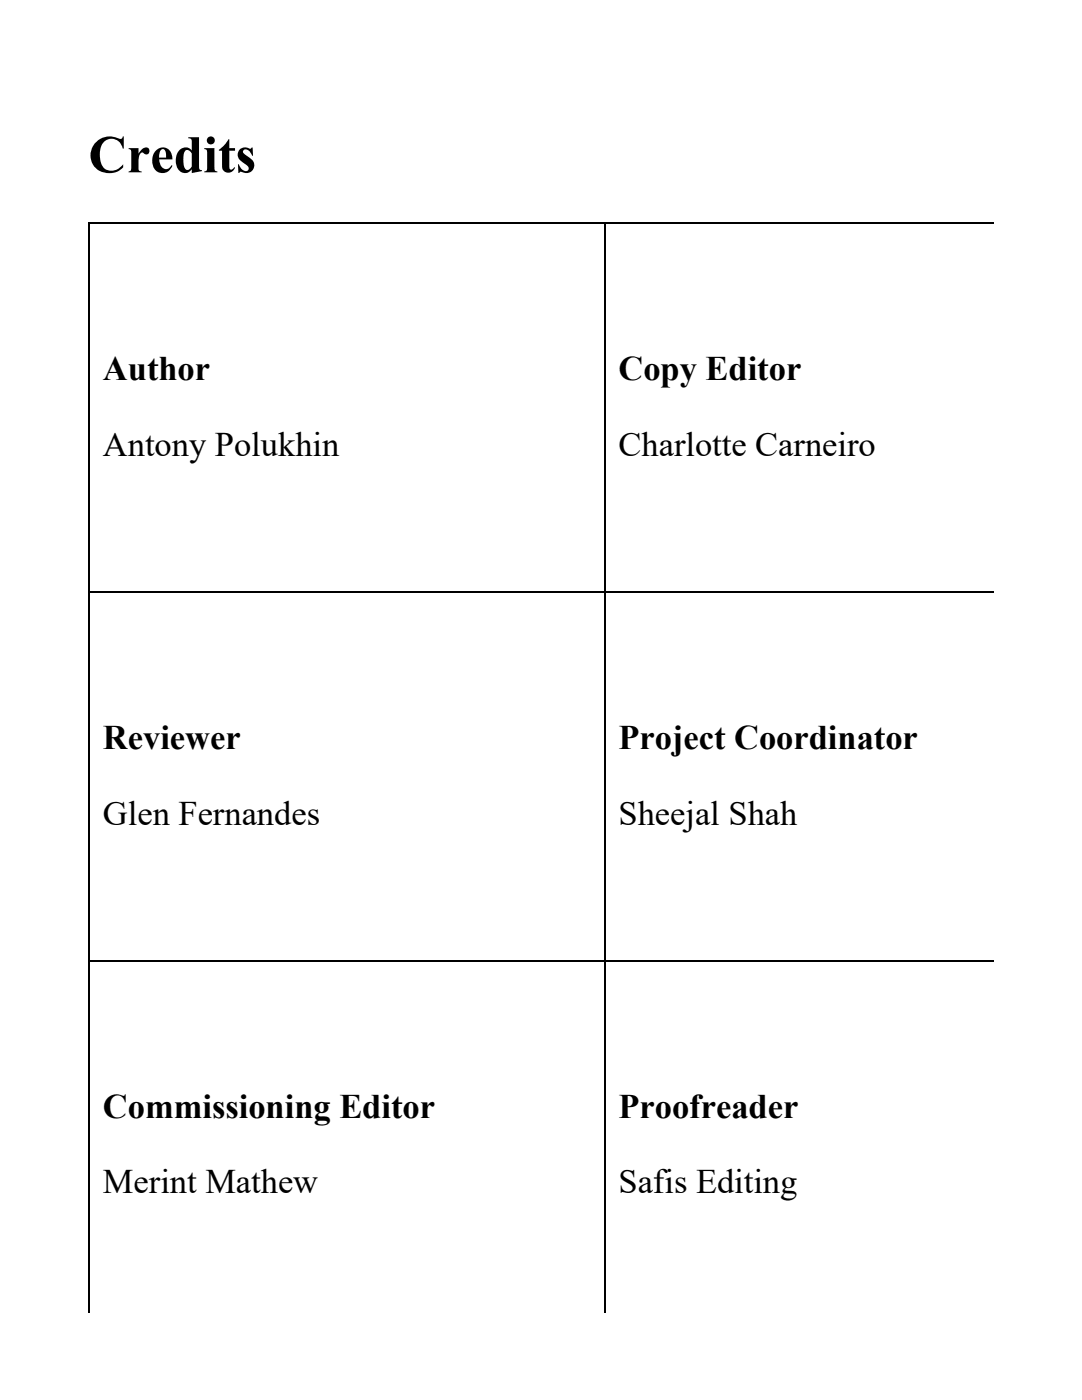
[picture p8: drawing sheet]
<svg xmlns="http://www.w3.org/2000/svg" width="216mm" height="279mm" viewBox="0 0 216 279" stroke-linecap="round" stroke-linejoin="round" font-family="sans-serif">
<defs><g id="words">
<text font-size="10.6" x="17.6" y="34.4">Credits</text>
<g font-size="6.9">
<text x="20.5" y="75.9">Author</text>
<text x="123.4" y="75.9">Copy Editor</text>
<text x="20.5" y="91">Antony Polukhin</text>
<text x="123.4" y="91">Charlotte Carneiro</text>
<text x="20.5" y="149.5">Reviewer</text>
<text x="123.4" y="149.5">Project Coordinator</text>
<text x="20.5" y="164.6">Glen Fernandes</text>
<text x="123.4" y="164.6">Sheejal Shah</text>
<text x="20.5" y="223">Commissioning Editor</text>
<text x="123.4" y="223">Proofreader</text>
<text x="20.5" y="238.1">Merint Mathew</text>
<text x="123.4" y="238.1">Safis Editing</text>
</g>
</g></defs>
<path d="M17.6 44.6h180.7M17.8 44.4v217.6M120.6 44.4v217.6M17.6 118.1h180.7M17.6 191.7h180.7" fill="none" stroke="#000" stroke-width=".26"/>
<use href="#words"/>
</svg>
